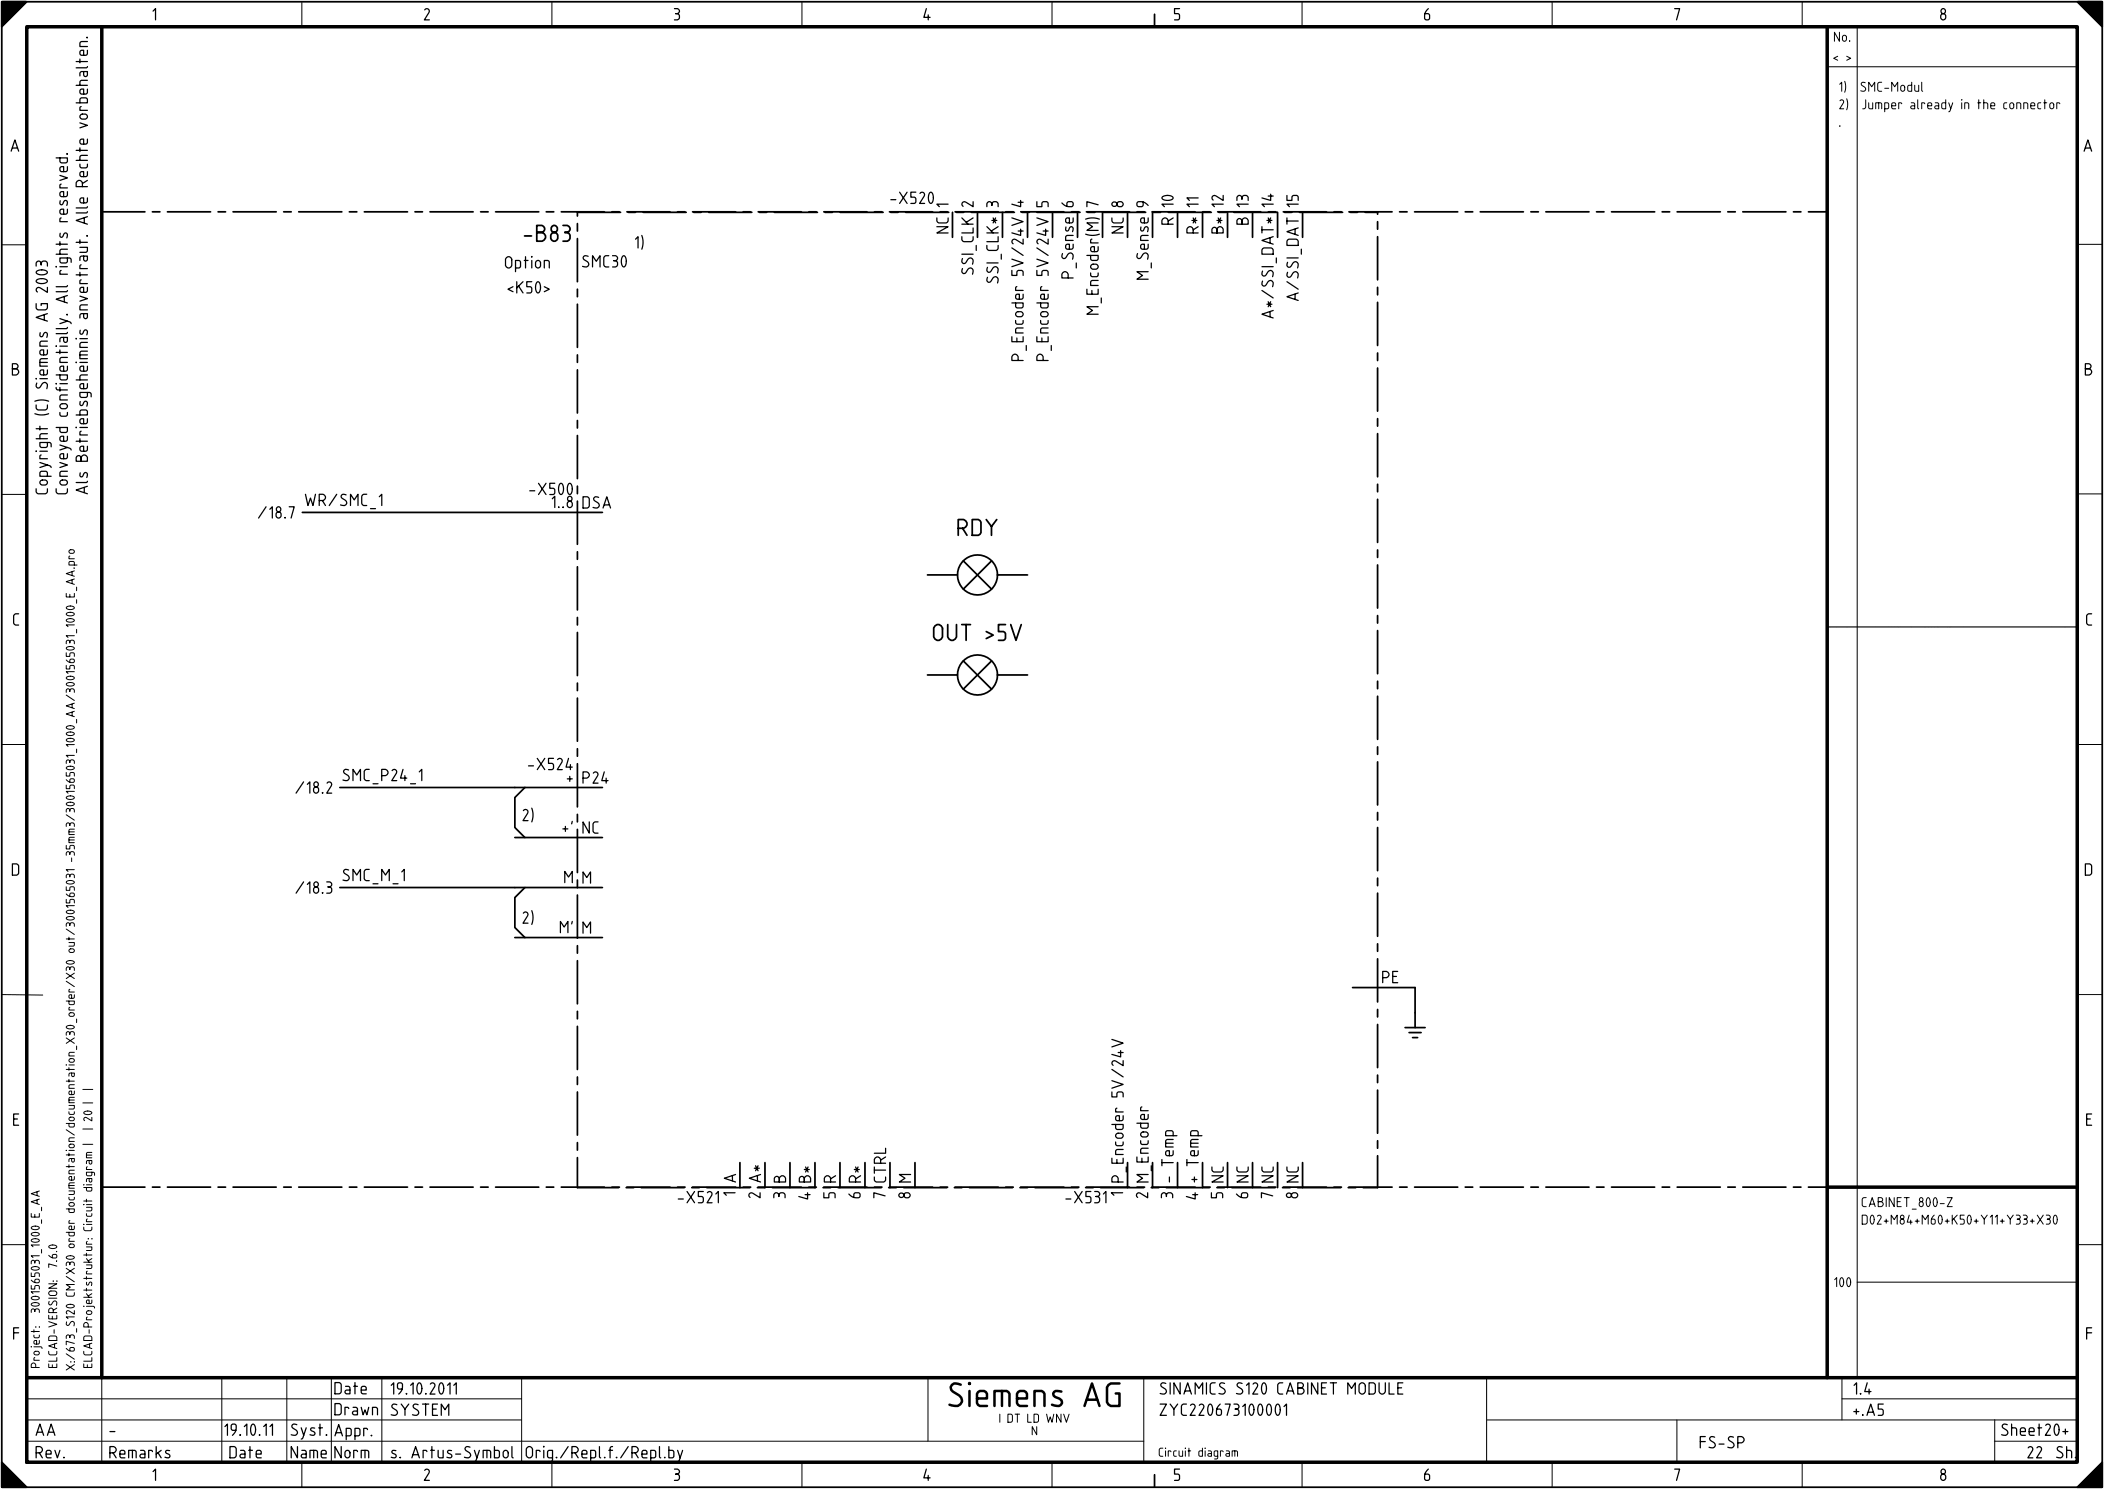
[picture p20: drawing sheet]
<svg xmlns="http://www.w3.org/2000/svg" width="421mm" height="298mm" viewBox="0 0 421 298" stroke-linecap="round" stroke-linejoin="round" font-family="sans-serif">
<defs><g id="words">
<text font-size="5" x="189.6" y="281.4">Siemens AG</text>
<g font-size="3.5">
<text x="104.7" y="48.4">-B83</text>
<text x="191.4" y="107.2">RDY</text>
<text x="186.5" y="128.2">OUT &gt;5V</text>
</g>
<g font-size="2.5">
<text x="30.5" y="4.1">1</text>
<text x="84.7" y="4.1">2</text>
<text x="134.7" y="4.1">3</text>
<text x="184.6" y="4.1">4</text>
<text x="234.7" y="4.1">5</text>
<text x="284.7" y="4.1">6</text>
<text x="334.7" y="4.1">7</text>
<text x="387.9" y="4.1">8</text>
<text x="2.1" y="30.3">A</text>
<text x="416.6" y="30.3">A</text>
<text x="178" y="40.8">-X520</text>
<text x="194.7" y="41.4" transform="rotate(-90 194.7 41.4)">2</text>
<text x="199.7" y="41.4" transform="rotate(-90 199.7 41.4)">3</text>
<text x="204.7" y="41.4" transform="rotate(-90 204.7 41.4)">4</text>
<text x="209.7" y="41.4" transform="rotate(-90 209.7 41.4)">5</text>
<text x="214.7" y="41.4" transform="rotate(-90 214.7 41.4)">6</text>
<text x="219.7" y="41.4" transform="rotate(-90 219.7 41.4)">7</text>
<text x="224.7" y="41.4" transform="rotate(-90 224.7 41.4)">8</text>
<text x="234.7" y="41.4" transform="rotate(-90 234.7 41.4)">10</text>
<text x="239.7" y="41.4" transform="rotate(-90 239.7 41.4)">11</text>
<text x="244.7" y="41.4" transform="rotate(-90 244.7 41.4)">12</text>
<text x="249.7" y="41.4" transform="rotate(-90 249.7 41.4)">13</text>
<text x="254.7" y="41.4" transform="rotate(-90 254.7 41.4)">14</text>
<text x="259.7" y="41.4" transform="rotate(-90 259.7 41.4)">15</text>
<text x="189.7" y="46.7" transform="rotate(-90 189.7 46.7)">NC 1</text>
<text x="224.7" y="46.7" transform="rotate(-90 224.7 46.7)">NC</text>
<text x="234.7" y="45" transform="rotate(-90 234.7 45)">R</text>
<text x="239.7" y="46.7" transform="rotate(-90 239.7 46.7)">R*</text>
<text x="244.7" y="46.7" transform="rotate(-90 244.7 46.7)">B*</text>
<text x="249.7" y="45" transform="rotate(-90 249.7 45)">B</text>
<text x="101" y="53.7">Option</text>
<text x="116.4" y="53.5">SMC30</text>
<text x="127" y="49.7">1)</text>
<text x="101.5" y="58.7">&lt;K50&gt;</text>
<text x="194.7" y="54.9" transform="rotate(-90 194.7 54.9)">SSI_CLK</text>
<text x="199.7" y="56.7" transform="rotate(-90 199.7 56.7)">SSI_CLK*</text>
<text x="214.7" y="55.7" transform="rotate(-90 214.7 55.7)">P_Sense</text>
<text x="229.7" y="56" transform="rotate(-90 229.7 56)">M_Sense 9</text>
<text x="219.7" y="62.9" transform="rotate(-90 219.7 62.9)">M_Encoder(M)</text>
<text x="254.7" y="63.7" transform="rotate(-90 254.7 63.7)">A*/SSI_DAT*</text>
<text x="259.7" y="60.2" transform="rotate(-90 259.7 60.2)">A/SSI_DAT</text>
<text x="2.4" y="75.1">B</text>
<text x="204.7" y="72.2" transform="rotate(-90 204.7 72.2)">P_Encoder 5V/24V</text>
<text x="209.7" y="72.2" transform="rotate(-90 209.7 72.2)">P_Encoder 5V/24V</text>
<text x="416.9" y="75.1">B</text>
<text x="9.6" y="98.8" transform="rotate(-90 9.6 98.8)">Copyright (C) Siemens AG 2003</text>
<text x="13.6" y="98.8" transform="rotate(-90 13.6 98.8)">Conveyed confidentially. All rights reserved.</text>
<text x="17.6" y="98.8" transform="rotate(-90 17.6 98.8)">Als Betriebsgeheimnis anvertraut. Alle Rechte vorbehalten.</text>
<text x="61" y="101.2">WR/SMC_1</text>
<text x="105.8" y="99">-X500</text>
<text x="110.3" y="101.6">1..8</text>
<text x="116.5" y="101.7">DSA</text>
<text x="51.6" y="103.7">/18.7</text>
<text x="2.6" y="125.1">C</text>
<text x="417.1" y="125.1">C</text>
<text x="105.6" y="154">-X524</text>
<text x="59.1" y="158.7">/18.2</text>
<text x="68.5" y="156.2">SMC_P24_1</text>
<text x="113.3" y="156.6">+</text>
<text x="116.5" y="156.7">P24</text>
<text x="104.5" y="164.2">2)</text>
<text x="112.4" y="166.6">+'</text>
<text x="116.5" y="166.7">NC</text>
<text x="2.4" y="175.1">D</text>
<text x="59.1" y="178.7">/18.3</text>
<text x="68.5" y="176.2">SMC_M_1</text>
<text x="112.8" y="176.6">M M</text>
<text x="416.9" y="175.1">D</text>
<text x="104.5" y="184.7">2)</text>
<text x="111.9" y="186.6">M'</text>
<text x="116.5" y="186.7">M</text>
<text x="276.4" y="196.6">PE</text>
<text x="2.6" y="225.1">E</text>
<text x="417.1" y="225.1">E</text>
<text x="147.1" y="239.1" transform="rotate(-90 147.1 239.1)">1</text>
<text x="147.2" y="236.4" transform="rotate(-90 147.2 236.4)">A</text>
<text x="152.1" y="239.6" transform="rotate(-90 152.1 239.6)">2</text>
<text x="152.2" y="236.4" transform="rotate(-90 152.2 236.4)">A*</text>
<text x="157.1" y="239.6" transform="rotate(-90 157.1 239.6)">3</text>
<text x="157.2" y="236.4" transform="rotate(-90 157.2 236.4)">B</text>
<text x="162.1" y="239.9" transform="rotate(-90 162.1 239.9)">4</text>
<text x="162.2" y="236.4" transform="rotate(-90 162.2 236.4)">B*</text>
<text x="167.1" y="239.6" transform="rotate(-90 167.1 239.6)">5</text>
<text x="167.2" y="236.4" transform="rotate(-90 167.2 236.4)">R</text>
<text x="172.1" y="239.6" transform="rotate(-90 172.1 239.6)">6</text>
<text x="172.2" y="236.4" transform="rotate(-90 172.2 236.4)">R*</text>
<text x="177.1" y="239.6" transform="rotate(-90 177.1 239.6)">7 CTRL</text>
<text x="182.1" y="239.6" transform="rotate(-90 182.1 239.6)">8</text>
<text x="182.2" y="236.4" transform="rotate(-90 182.2 236.4)">M</text>
<text x="224.6" y="239.1" transform="rotate(-90 224.6 239.1)">1</text>
<text x="224.7" y="236.4" transform="rotate(-90 224.7 236.4)">P_Encoder 5V/24V</text>
<text x="229.6" y="239.6" transform="rotate(-90 229.6 239.6)">2 M_Encoder</text>
<text x="234.6" y="239.6" transform="rotate(-90 234.6 239.6)">3</text>
<text x="234.7" y="236.4" transform="rotate(-90 234.7 236.4)">- Temp</text>
<text x="239.6" y="239.9" transform="rotate(-90 239.6 239.9)">4</text>
<text x="239.7" y="236.4" transform="rotate(-90 239.7 236.4)">+ Temp</text>
<text x="244.6" y="239.6" transform="rotate(-90 244.6 239.6)">5</text>
<text x="244.7" y="236.4" transform="rotate(-90 244.7 236.4)">NC</text>
<text x="249.6" y="239.6" transform="rotate(-90 249.6 239.6)">6</text>
<text x="249.7" y="236.4" transform="rotate(-90 249.7 236.4)">NC</text>
<text x="254.6" y="239.6" transform="rotate(-90 254.6 239.6)">7</text>
<text x="254.7" y="236.4" transform="rotate(-90 254.7 236.4)">NC</text>
<text x="259.6" y="239.6" transform="rotate(-90 259.6 239.6)">8</text>
<text x="259.7" y="236.4" transform="rotate(-90 259.7 236.4)">NC</text>
<text x="135.5" y="240.6">-X521</text>
<text x="213" y="240.6">-X531</text>
<text x="2.6" y="267.9">F</text>
<text x="417.1" y="267.9">F</text>
<text x="66.9" y="278.8">Date</text>
<text x="78.1" y="278.8">19.10.2011</text>
<text x="231.9" y="278.8">SINAMICS S120 CABINET MODULE</text>
<text x="370.6" y="278.8">1.4</text>
<text x="7.1" y="287.1">AA</text>
<text x="21.9" y="287.1">-</text>
<text x="44.9" y="287.1">19.10.11</text>
<text x="58.1" y="287.1">Syst.</text>
<text x="66.9" y="283">Drawn</text>
<text x="66.9" y="287.2">Appr.</text>
<text x="78.1" y="283.1">SYSTEM</text>
<text x="231.9" y="283.1">ZYC220673100001</text>
<text x="370.6" y="283.1">+.A5</text>
<text x="400.1" y="287.1">Sheet20+</text>
<text x="7.1" y="291.6">Rev.</text>
<text x="21.9" y="291.6">Remarks</text>
<text x="45.9" y="291.6">Date</text>
<text x="58.1" y="291.6">Name</text>
<text x="66.9" y="291.6">Norm</text>
<text x="78.1" y="291.6">s. Artus-Symbol</text>
<text x="105.1" y="291.6">Orig./Repl.f./Repl.by</text>
<text x="339.9" y="289.6">FS-SP</text>
<text x="405.4" y="291.6">22</text>
<text x="411.1" y="291.6">Sh.</text>
<text x="30.5" y="296.1">1</text>
<text x="84.7" y="296.1">2</text>
<text x="134.7" y="296.1">3</text>
<text x="184.6" y="296.1">4</text>
<text x="234.7" y="296.1">5</text>
<text x="284.7" y="296.1">6</text>
<text x="334.7" y="296.1">7</text>
<text x="387.9" y="296.1">8</text>
</g>
<g font-size="2">
<text x="366.7" y="8.4">No.</text>
<text x="366.6" y="12.4">&lt; &gt;</text>
<text x="367.8" y="18.3">1)</text>
<text x="367.8" y="21.9">2)</text>
<text x="372" y="18.3">SMC-Modul</text>
<text x="372.4" y="21.9">Jumper already in the connector</text>
<text x="367.8" y="25.4">.</text>
<text x="372.3" y="241.3">CABINET_800-Z</text>
<text x="372.3" y="244.8">D02+M84+M60+K50+Y11+Y33+X30</text>
<text x="366.8" y="257.3">100</text>
</g>
<g font-size="1.8">
<text x="18.5" y="217.9" transform="rotate(-90 18.5 217.9)">|</text>
<text x="18.5" y="225.8" transform="rotate(-90 18.5 225.8)">| 20 |</text>
<text x="11.5" y="253.5" transform="rotate(-90 11.5 253.5)">7.6.0</text>
<text x="8" y="262.5" transform="rotate(-90 8 262.5)">3001565031_1000_E_AA</text>
<text x="8" y="273.5" transform="rotate(-90 8 273.5)">Project:</text>
<text x="11.5" y="273.5" transform="rotate(-90 11.5 273.5)">ELCAD-VERSION:</text>
<text x="15" y="274" transform="rotate(-90 15 274)">X:/673_S120 CM/X30 order documentation/documentation_X30_order/X30 out/3001565031 -35mm3/3001565031_1000_AA/3001565031_1000_E_AA.pro</text>
<text x="18.5" y="273.5" transform="rotate(-90 18.5 273.5)">ELCAD-Projektstruktur: Circuit diagram |</text>
<text x="199.8" y="284.4">I DT LD WNV</text>
<text x="206.3" y="286.9">N</text>
<text x="231.7" y="291.2">Circuit diagram</text>
</g>
</g></defs>
<g fill="none" stroke="#000" stroke-width=".35">
<path d="M.4 .3h420v297h-420zM.4 .3h5l-5 5zM.5 4.9h.1M.5 4.9h.2M.5 4.8h.2M.5 4.7h.3M.5 4.6h.4M.5 4.6h.5M.5 4.5h.5M.5 4.4h.6M.5 4.3h.7M.5 4.3h.8"/>
<path d="M.5 4.2h.8M.5 4.1h.9M.5 4h1M.5 3.9h1.1M.5 3.8h1.2M.5 3.8h1.3M.5 3.7h1.3M.5 3.6h1.4M.5 3.5h1.5M.5 3.5h1.6M.5 3.4h1.6M.5 3.3h1.7"/>
<path d="M.5 3.2h1.8M.5 3.2h1.9M.5 3.1h1.9M.5 3h2M.5 2.9h2.1M.5 2.9h2.2M.5 2.8h2.2M.5 2.7h2.3M.5 2.6h2.4M.5 2.6h2.5M.5 2.5h2.5M.5 2.4h2.6"/>
<path d="M.5 2.3h2.7M.5 2.3h2.8M.5 2.2h2.8M.5 2.1h2.9M.5 2h3M.5 2h3.1M.5 1.9h3.1M.5 1.8h3.2M.5 1.7h3.3M.5 1.7h3.4M.5 1.6h3.4M.5 1.5h3.5"/>
<path d="M.5 1.4h3.6M.5 1.3h3.7M.5 1.2h3.8M.5 1.2h3.9M.5 1.1h3.9M.5 1h4M.5 .9h4.1M.5 .9h4.2M.5 .8h4.2M.5 .7h4.3M.5 .6h4.4M.5 .6h4.5"/>
<path d="M.5 .5h4.5M.5 .4h4.6M.5 .3h4.7M230.9 2.9v2.4M415.4 .3h5v5zM415.5 .3h4.7M415.6 .4h4.6M415.7 .5h4.5M415.7 .6h4.5M415.8 .6h4.4M415.9 .7h4.3M416 .8h4.2"/>
<path d="M416 .9h4.2M416.1 .9h4.1M416.2 1h4M416.3 1.1h3.9M416.3 1.2h3.9M416.4 1.2h3.8M416.5 1.3h3.7M416.6 1.4h3.6M416.7 1.5h3.5M416.8 1.6h3.4M416.8 1.7h3.4M416.9 1.7h3.3"/>
<path d="M417 1.8h3.2M417.1 1.9h3.1M417.1 2h3.1M417.2 2h3M417.3 2.1h2.9M417.4 2.2h2.8M417.4 2.3h2.8M417.5 2.3h2.7M417.6 2.4h2.6M417.7 2.5h2.5M417.7 2.6h2.5M417.8 2.6h2.4"/>
<path d="M417.9 2.7h2.3M418 2.8h2.2M418 2.9h2.2M418.1 2.9h2.1M418.2 3h2M418.3 3.1h1.9M418.3 3.2h1.9M418.4 3.2h1.8M418.5 3.3h1.7M418.6 3.4h1.6M418.6 3.5h1.6M418.7 3.5h1.5"/>
<path d="M418.8 3.6h1.4M418.9 3.7h1.3M418.9 3.8h1.3M419 3.8h1.2M419.1 3.9h1.1M419.2 4h1M419.3 4.1h.9M419.4 4.2h.8M419.4 4.3h.8M419.5 4.3h.7M419.6 4.4h.6M419.7 4.5h.5"/>
<path d="M419.7 4.6h.5M419.8 4.6h.4M419.9 4.7h.3M420 4.8h.2M420 4.9h.2M420.1 4.9h.1M20.4 42.4h8.6M30.5 42.4h1.5M33.5 42.4h8.6M43.6 42.4h1.5M46.6 42.4h8.6M56.7 42.4h1.5"/>
<path d="M59.7 42.4h8.7M69.9 42.4h1.5M72.9 42.4h8.6M83 42.4h1.5M86 42.4h8.6M96.1 42.4h1.5M99.1 42.4h8.6M109.2 42.4h1.5M112.2 42.4h8.7M115.5 44.7v1.5M115.5 47.7v8.6M115.5 57.8v1.5"/>
<path d="M122.4 42.4h1.5M124.1 42.4h-8.6v.8M125.4 42.4h8.6M125.6 42.4h1.5M128.6 42.4h8.6M135.5 42.4h1.5M138.5 42.4h8.6M138.7 42.4h1.5M141.7 42.4h8.6M148.6 42.4h1.5M151.6 42.4h8.6M151.8 42.4h1.5"/>
<path d="M154.8 42.4h8.7M161.7 42.4h1.5M164.7 42.4h8.7M165 42.4h1.5M168 42.4h8.6M174.9 42.4h1.5M177.9 42.4h8.6M178.1 42.4h1.5M181.1 42.4h8.6M188 42.4h1.5M190.5 42.4v5M191 42.4h8.6"/>
<path d="M191.2 42.4h1.5M194.2 42.4h8.6M195.5 42.4v5M200.5 42.4v5M201.1 42.4h1.5M204.1 42.4h8.6M204.3 42.4h1.5M205.5 42.4v5M207.3 42.4h8.7M210.5 42.4v5M214.2 42.4h1.5M215.5 42.4v5"/>
<path d="M217.2 42.4h8.7M217.5 42.4h1.5M225.5 42.4v5M227.4 42.4h1.5M229.1 42.4h-8.6v5M230.4 42.4h8.6M230.5 42.4v5M230.6 42.4h1.5M233.6 42.4h8.6M235.5 42.4v5M240.5 42.4v5M240.5 42.4h1.5"/>
<path d="M243.5 42.4h8.6M243.7 42.4h1.5M245.5 42.4v5M246.7 42.4h8.6M250.5 42.4v5M253.6 42.4h1.5M255.5 42.4v5M256.6 42.4h8.6M256.8 42.4h1.5M259.8 42.4h8.7M260.5 42.4v5M266.7 42.4h1.5"/>
<path d="M269.7 42.4h8.7M270 42.4h1.5M273 42.4h2.5v.4M275.5 44.3v1.5M275.5 47.3v8.7M275.5 57.4v1.5M279.9 42.4h1.5M282.9 42.4h8.6M293 42.4h1.5M296 42.4h8.6M306.1 42.4h1.5M309.1 42.4h8.6"/>
<path d="M319.2 42.4h1.5M322.2 42.4h8.7M332.4 42.4h1.5M335.4 42.4h8.6M345.5 42.4h1.5M348.5 42.4h8.6M358.6 42.4h1.5M361.6 42.4h3.8M115.5 60.8v8.6M115.5 71v1.4M115.5 73.9v8.7M275.5 60.4v8.7"/>
<path d="M275.5 70.6v1.5M275.5 73.6v8.6M115.5 84.1v1.5M115.5 87.1v8.6M115.5 97.2v1.5M275.5 83.7v1.5M275.5 86.7v8.6M275.5 96.8v1.5M275.5 99.8v8.7M60.5 102.5h60M115.5 100.2v8.6M115.5 110.3v1.5"/>
<path d="M115.5 113.3v8.6M185.5 114.9h6M192.6 112.1l5.7 5.7M198.3 112.1l-5.7 5.7M199.5 114.9h6M275.5 110v1.4M275.5 112.9v8.7M115.5 123.5v1.5M115.5 126.4v8.7M115.5 136.6v1.5M115.5 139.6v8.6M185.5 134.9h6"/>
<path d="M192.6 132.1l5.7 5.7M198.3 132.1l-5.7 5.7M199.5 134.9h6M275.5 123.1v1.5M275.5 126.1v8.6M275.5 136.2v1.5M275.5 139.2v8.6M68 157.4h52.5M105 157.4l-2 2v6l2 2M115.5 149.7v1.5M115.5 152.7v8.6M275.5 149.3v1.5"/>
<path d="M275.5 152.3v8.6M68 177.5h52.5M103 167.4h17.5M105 177.5l-2 2v5.9l2 2M115.5 162.8v1.5M115.5 165.8v8.6M115.5 175.9v1.6M115.5 179v8.6M275.5 162.5v1.4M275.5 165.4v8.7M275.5 175.6v1.5M275.5 178.6v8.6"/>
<path d="M103 187.4h17.5M115.5 189.1v1.5M115.5 192.1v8.6M270.5 197.4h12.5v8.1M275.5 188.7v1.5M275.5 191.7v8.6M115.5 202.2v1.5M115.5 205.2v8.6M115.5 215.3v1.5M115.5 218.3v8.6M275.5 201.8v1.5M275.5 204.8v8.6"/>
<path d="M275.5 215v1.5M275.5 217.9v8.7M281 205.5h4M281.8 206.4h2.4M282.5 207.5h1M20.4 237.3h8.6M30.5 237.3h1.5M33.5 237.3h8.6M43.6 237.3h1.5M46.6 237.3h8.6M56.7 237.3h1.5M59.7 237.3h8.7"/>
<path d="M69.9 237.3h1.5M72.9 237.3h8.6M83 237.3h1.5M86 237.3h8.6M96.1 237.3h1.5M99.1 237.3h8.6M109.2 237.3h1.5M112.2 237.3h8.7M115.5 231.5v5.9h8.2M115.5 228.4v1.5M122.4 237.3h1.5M125.2 237.4h1.5"/>
<path d="M125.4 237.3h8.6M128.2 237.4h8.6M135.5 237.3h1.5M138.3 237.4h1.5M138.5 237.3h8.6M141.3 237.4h8.7M148 232.4v5M148.6 237.3h1.5M151.6 237.3h8.6M153 232.4v5h-1.5M154.5 237.4h8.6M158 232.4v5"/>
<path d="M161.7 237.3h1.5M163 232.4v5M164.6 237.4h1.5M164.7 237.3h8.7M167.6 237.4h8.6M168 232.4v5M173 232.4v5M174.9 237.3h1.5M177.7 237.4h1.5M177.9 237.3h8.6M178 232.4v5M180.7 237.4h8.6"/>
<path d="M183 232.4v5M188 237.3h1.5M190.8 237.4h1.5M191 237.3h8.6M193.8 237.4h8.7M201.1 237.3h1.5M204 237.4h1.5M204.1 237.3h8.6M207 237.4h8.6M214.2 237.3h1.5M217.1 237.4h1.5M217.2 237.3h8.7"/>
<path d="M220.1 237.4h8.6M225.5 232.4v5M227.4 237.3h1.5M230.2 237.4h1.5M230.4 237.3h8.6M230.5 232.4v5M233.2 237.4h8.6M235.5 232.4v5M240.5 232.4v5M240.5 237.3h1.5M243.3 237.4h1.5M243.5 237.3h8.6"/>
<path d="M245.5 232.4v5M246.3 237.4h8.7M250.5 232.4v5M253.6 237.3h1.5M255.5 232.4v5M256.5 237.4h1.5M256.6 237.3h8.6M259.5 237.4h8.6M260.5 232.4v5M266.7 237.3h1.5M269.6 237.4h1.5M269.7 237.3h8.7"/>
<path d="M275.5 228.1v1.5M275.5 231.1v6.3h-2.9M279.9 237.3h1.5M282.9 237.3h8.6M293 237.3h1.5M296 237.3h8.6M306.1 237.3h1.5M309.1 237.3h8.6M319.2 237.3h1.5M322.2 237.3h8.7M332.4 237.3h1.5M335.4 237.3h8.6"/>
<path d="M345.5 237.3h1.5M348.5 237.3h8.6M358.6 237.3h1.5M361.6 237.3h3.8M.4 292.4l5 4.9h-5zM.5 297.3h4.6M.5 297.2h4.5M.5 297.1h4.5M.5 297.1h4.4M.5 297h4.4M.5 297h4.3M.5 296.9h4.2"/>
<path d="M.5 296.8h4.2M.5 296.8h4.1M.5 296.7h4.1M.5 296.7h4M.5 296.6h3.9M.5 296.5h3.9M.5 296.5h3.8M.5 296.4h3.8M.5 296.4h3.7M.5 296.3h3.6M.5 296.2h3.6M.5 296.2h3.5"/>
<path d="M.5 296.1h3.5M.5 296.1h3.4M.5 296h3.4M.5 296h3.3M.5 295.9h3.3M.5 295.9h3.2M.5 295.8h3.1M.5 295.7h3.1M.5 295.7h3M.5 295.6h3M.5 295.6h2.9M.5 295.5h2.8"/>
<path d="M.5 295.4h2.8M.5 295.4h2.7M.5 295.3h2.7M.5 295.3h2.6M.5 295.2h2.5M.5 295.1h2.5M.5 295.1h2.4M.5 295h2.4M.5 295h2.3M.5 294.9h2.2M.5 294.8h2.2M.5 294.8h2.1"/>
<path d="M.5 294.7h2.1M.5 294.7h2M.5 294.6h1.9M.5 294.5h1.9M.5 294.5h1.8M.5 294.4h1.8M.5 294.4h1.7M.5 294.3h1.6M.5 294.2h1.6M.5 294.2h1.5M.5 294.1h1.5M.5 294.1h1.4"/>
<path d="M.5 294h1.3M.5 293.9h1.3M.5 293.9h1.2M.5 293.8h1.2M.5 293.8h1.1M.5 293.7h1M.5 293.6h1M.5 293.6h.9M.5 293.5h.9M.5 293.5h.8M.5 293.4h.8M.5 293.4h.7"/>
<path d="M.5 293.3h.7M.5 293.3h.6M.5 293.2h.5M.5 293.1h.5M.5 293.1h.4M.5 293h.4M.5 293h.3M.5 292.9h.2M.5 292.8h.2M.5 292.8h.1M.5 292.7h.1M230.9 294.8v2.5"/>
<path d="M415.4 297.3l5-4.9v4.9zM415.6 297.3h4.6M415.7 297.2h4.5M415.7 297.1h4.5M415.8 297.1h4.4M415.8 297h4.4M415.9 297h4.3M416 296.9h4.2M416 296.8h4.2M416.1 296.8h4.1M416.1 296.7h4.1M416.2 296.7h4"/>
<path d="M416.3 296.6h3.9M416.3 296.5h3.9M416.4 296.5h3.8M416.4 296.4h3.8M416.5 296.4h3.7M416.6 296.3h3.6M416.6 296.2h3.6M416.7 296.2h3.5M416.7 296.1h3.5M416.8 296.1h3.4M416.8 296h3.4M416.9 296h3.3"/>
<path d="M416.9 295.9h3.3M417 295.9h3.2M417.1 295.8h3.1M417.1 295.7h3.1M417.2 295.7h3M417.2 295.6h3M417.3 295.6h2.9M417.4 295.5h2.8M417.4 295.4h2.8M417.5 295.4h2.7M417.5 295.3h2.7M417.6 295.3h2.6"/>
<path d="M417.7 295.2h2.5M417.7 295.1h2.5M417.8 295.1h2.4M417.8 295h2.4M417.9 295h2.3M418 294.9h2.2M418 294.8h2.2M418.1 294.8h2.1M418.1 294.7h2.1M418.2 294.7h2M418.3 294.6h1.9M418.3 294.5h1.9"/>
<path d="M418.4 294.5h1.8M418.4 294.4h1.8M418.5 294.4h1.7M418.6 294.3h1.6M418.6 294.2h1.6M418.7 294.2h1.5M418.7 294.1h1.5M418.8 294.1h1.4M418.9 294h1.3M418.9 293.9h1.3M419 293.9h1.2M419 293.8h1.2"/>
<path d="M419.1 293.8h1.1M419.2 293.7h1M419.2 293.6h1M419.3 293.6h.9M419.3 293.5h.9M419.4 293.5h.8M419.4 293.4h.8M419.5 293.4h.7M419.5 293.3h.7M419.6 293.3h.6M419.7 293.2h.5M419.7 293.1h.5"/>
<path d="M419.8 293.1h.4M419.8 293h.4M419.9 293h.3M420 292.9h.2M420 292.8h.2M420.1 292.8h.1M420.1 292.7h.1"/>
<circle cx="195.5" cy="114.9" r="4"/>
<circle cx="195.5" cy="134.9" r="4"/>
</g>
<path d="M5.4 5.3h410v287.1h-410zM20.4 5.3v270.1M365.4 5.3v270.1M365.4 237.3h50M5.4 275.4h410" fill="none" stroke="#000" stroke-width=".7"/>
<g fill="none" stroke="#000" stroke-width=".2">
<path d="M60.4 .3v5M110.4 .3v5M160.4 .3v5M210.4 .3v5M260.4 .3v5M310.4 .3v5M360.4 .3v5M365.4 13.3h50M371.4 5.3v270.1M.4 48.9h5M415.4 48.8h5M.4 98.8h5"/>
<path d="M415.4 98.7h5M365.4 125.3h.1M365.5 125.3h.1M365.6 125.3h.1M365.7 125.3h.1M365.8 125.3h.1M365.9 125.3h.1M366 125.3h.1M366.1 125.3h.1M366.2 125.3h.1M366.3 125.3h.1M366.4 125.3h.1"/>
<path d="M366.5 125.3h.1M366.6 125.3h.1M366.7 125.3h.1M366.8 125.3h.1M366.9 125.3h.1M367 125.3h.1M367.1 125.3h.1M367.2 125.3h.1M367.3 125.3h.1M367.4 125.3h.1M367.5 125.3h.1M367.6 125.3h.1"/>
<path d="M367.7 125.3h.1M367.8 125.3h.1M367.9 125.3h.1M368 125.3h.1M368.1 125.3h.1M368.2 125.3h.1M368.3 125.3h.1M368.4 125.3h.1M368.5 125.3h.1M368.6 125.3h.1M368.7 125.3h.1M368.8 125.3h.1"/>
<path d="M368.9 125.3h.1M369 125.3h.1M369.1 125.3h.1M369.2 125.3h.1M369.3 125.3h.1M369.4 125.3h.1M369.5 125.3h.1M369.6 125.3h.1M369.7 125.3h.1M369.8 125.3h.1M369.9 125.3h.1M370 125.3h.1"/>
<path d="M370.1 125.3h.1M370.2 125.3h.1M370.3 125.3h.1M370.4 125.3h.1M370.5 125.3h.1M370.6 125.3h.1M370.7 125.3h.1M370.8 125.3h.1M370.9 125.3h.1M371 125.3h.1M371.1 125.3h.1M371.2 125.3h.1"/>
<path d="M371.3 125.3h.1M371.4 125.3h.1M371.5 125.3h.1M371.6 125.3h.1M371.7 125.3h.1M371.8 125.3h.1M371.9 125.3h.1M372 125.3h.1M372.1 125.3h.1M372.2 125.3h.1M372.3 125.3h.1M372.4 125.3h.1"/>
<path d="M372.5 125.3h.1M372.6 125.3h.1M372.7 125.3h.1M372.8 125.3h.1M372.9 125.3h.1M373 125.3h.1M373.1 125.3h.1M373.2 125.3h.1M373.3 125.3h.1M373.4 125.3h.1M373.5 125.3h.1M373.6 125.3h.1"/>
<path d="M373.7 125.3h.1M373.8 125.3h.1M373.9 125.3h.1M374 125.3h.1M374.1 125.3h.1M374.2 125.3h.1M374.3 125.3h.1M374.4 125.3h.1M374.5 125.3h.1M374.6 125.3h.1M374.7 125.3h.1M374.8 125.3h.1"/>
<path d="M374.9 125.3h.1M375 125.3h.1M375.1 125.3h.1M375.2 125.3h.1M375.3 125.3h.1M375.4 125.3h.1M375.5 125.3h.1M375.6 125.3h.1M375.7 125.3h.1M375.8 125.3h.1M375.9 125.3h.1M376 125.3h.1"/>
<path d="M376.1 125.3h.1M376.2 125.3h.1M376.3 125.3h.1M376.4 125.3h.1M376.5 125.3h.1M376.6 125.3h.1M376.7 125.3h.1M376.8 125.3h.1M376.9 125.3h.1M377 125.3h.1M377.1 125.3h.1M377.2 125.3h.1"/>
<path d="M377.3 125.3h.1M377.4 125.3h.1M377.5 125.3h.1M377.6 125.3h.1M377.7 125.3h.1M377.8 125.3h.1M377.9 125.3h.1M378 125.3h.1M378.1 125.3h.1M378.2 125.3h.1M378.3 125.3h.1M378.4 125.3h.1"/>
<path d="M378.5 125.3h.1M378.6 125.3h.1M378.7 125.3h.1M378.8 125.3h.1M378.9 125.3h.1M379 125.3h.1M379.1 125.3h.1M379.2 125.3h.1M379.3 125.3h.1M379.4 125.3h.1M379.5 125.3h.1M379.6 125.3h.1"/>
<path d="M379.7 125.3h.1M379.8 125.3h.1M379.9 125.3h.1M380 125.3h.1M380.1 125.3h.1M380.2 125.3h.1M380.3 125.3h.1M380.4 125.3h.1M380.5 125.3h.1M380.6 125.3h.1M380.7 125.3h.1M380.8 125.3h.1"/>
<path d="M380.9 125.3h.1M381 125.3h.1M381.1 125.3h.1M381.2 125.3h.1M381.3 125.3h.1M381.4 125.3h.1M381.5 125.3h.1M381.6 125.3h.1M381.7 125.3h.1M381.8 125.3h.1M381.9 125.3h.1M382 125.3h.1"/>
<path d="M382.1 125.3h.1M382.2 125.3h.1M382.3 125.3h.1M382.4 125.3h.1M382.5 125.3h.1M382.6 125.3h.1M382.7 125.3h.1M382.8 125.3h.1M382.9 125.3h.1M383 125.3h.1M383.1 125.3h.1M383.2 125.3h.1"/>
<path d="M383.3 125.3h.1M383.4 125.3h.1M383.5 125.3h.1M383.6 125.3h.1M383.7 125.3h.1M383.8 125.3h.1M383.9 125.3h.1M384 125.3h.1M384.1 125.3h.1M384.2 125.3h.1M384.3 125.3h.1M384.4 125.3h.1"/>
<path d="M384.5 125.3h.1M384.6 125.3h.1M384.7 125.3h.1M384.8 125.3h.1M384.9 125.3h.1M385 125.3h.1M385.1 125.3h.1M385.2 125.3h.1M385.3 125.3h.1M385.4 125.3h.1M385.5 125.3h.1M385.6 125.3h.1"/>
<path d="M385.7 125.3h.1M385.8 125.3h.1M385.9 125.3h.1M386 125.3h.1M386.1 125.3h.1M386.2 125.3h.1M386.3 125.3h.1M386.4 125.3h.1M386.5 125.3h.1M386.6 125.3h.1M386.7 125.3h.1M386.8 125.3h.1"/>
<path d="M386.9 125.3h.1M387 125.3h.1M387.1 125.3h.1M387.2 125.3h.1M387.3 125.3h.1M387.4 125.3h.1M387.5 125.3h.1M387.6 125.3h.1M387.7 125.3h.1M387.8 125.3h.1M387.9 125.3h.1M388 125.3h.1"/>
<path d="M388.1 125.3h.1M388.2 125.3h.1M388.3 125.3h.1M388.4 125.3h.1M388.5 125.3h.1M388.6 125.3h.1M388.7 125.3h.1M388.8 125.3h.1M388.9 125.3h.1M389 125.3h.1M389.1 125.3h.1M389.2 125.3h.1"/>
<path d="M389.3 125.3h.1M389.4 125.3h.1M389.5 125.3h.1M389.6 125.3h.1M389.7 125.3h.1M389.8 125.3h.1M389.9 125.3h.1M390 125.3h.1M390.1 125.3h.1M390.2 125.3h.1M390.3 125.3h.1M390.4 125.3h.1"/>
<path d="M390.5 125.3h.1M390.6 125.3h.1M390.7 125.3h.1M390.8 125.3h.1M390.9 125.3h.1M391 125.3h.1M391.1 125.3h.1M391.2 125.3h.1M391.3 125.3h.1M391.4 125.3h.1M391.5 125.3h.1M391.6 125.3h.1"/>
<path d="M391.7 125.3h.1M391.8 125.3h.1M391.9 125.3h.1M392 125.3h.1M392.1 125.3h.1M392.2 125.3h.1M392.3 125.3h.1M392.4 125.3h.1M392.5 125.3h.1M392.6 125.3h.1M392.7 125.3h.1M392.8 125.3h.1"/>
<path d="M392.9 125.3h.1M393 125.3h.1M393.1 125.3h.1M393.2 125.3h.1M393.3 125.3h.1M393.4 125.3h.1M393.5 125.3h.1M393.6 125.3h.1M393.7 125.3h.1M393.8 125.3h.1M393.9 125.3h.1M394 125.3h.1"/>
<path d="M394.1 125.3h.1M394.2 125.3h.1M394.3 125.3h.1M394.4 125.3h.1M394.5 125.3h.1M394.6 125.3h.1M394.7 125.3h.1M394.8 125.3h.1M394.9 125.3h.1M395 125.3h.1M395.1 125.3h.1M395.2 125.3h.1"/>
<path d="M395.3 125.3h.1M395.4 125.3h.1M395.5 125.3h.1M395.6 125.3h.1M395.7 125.3h.1M395.8 125.3h.1M395.9 125.3h.1M396 125.3h.1M396.1 125.3h.1M396.2 125.3h.1M396.3 125.3h.1M396.4 125.3h.1"/>
<path d="M396.5 125.3h.1M396.6 125.3h.1M396.7 125.3h.1M396.8 125.3h.1M396.9 125.3h.1M397 125.3h.1M397.1 125.3h.1M397.2 125.3h.1M397.3 125.3h.1M397.4 125.3h.1M397.5 125.3h.1M397.6 125.3h.1"/>
<path d="M397.7 125.3h.1M397.8 125.3h.1M397.9 125.3h.1M398 125.3h.1M398.1 125.3h.1M398.2 125.3h.1M398.3 125.3h.1M398.4 125.3h.1M398.5 125.3h.1M398.6 125.3h.1M398.7 125.3h.1M398.8 125.3h.1"/>
<path d="M398.9 125.3h.1M399 125.3h.1M399.1 125.3h.1M399.2 125.3h.1M399.3 125.3h.1M399.4 125.3h.1M399.5 125.3h.1M399.6 125.3h.1M399.7 125.3h.1M399.8 125.3h.1M399.9 125.3h.1M400 125.3h.1"/>
<path d="M400.1 125.3h.1M400.2 125.3h.1M400.3 125.3h.1M400.4 125.3h.1M400.5 125.3h.1M400.6 125.3h.1M400.7 125.3h.1M400.8 125.3h.1M400.9 125.3h.1M401 125.3h.1M401.1 125.3h.1M401.2 125.3h.1"/>
<path d="M401.3 125.3h.1M401.4 125.3h.1M401.5 125.3h.1M401.6 125.3h.1M401.7 125.3h.1M401.8 125.3h.1M401.9 125.3h.1M402 125.3h.1M402.1 125.3h.1M402.2 125.3h.1M402.3 125.3h.1M402.4 125.3h.1"/>
<path d="M402.5 125.3h.1M402.6 125.3h.1M402.7 125.3h.1M402.8 125.3h.1M402.9 125.3h.1M403 125.3h.1M403.1 125.3h.1M403.2 125.3h.1M403.3 125.3h.1M403.4 125.3h.1M403.5 125.3h.1M403.6 125.3h.1"/>
<path d="M403.7 125.3h.1M403.8 125.3h.1M403.9 125.3h.1M404 125.3h.1M404.1 125.3h.1M404.2 125.3h.1M404.3 125.3h.1M404.4 125.3h.1M404.5 125.3h.1M404.6 125.3h.1M404.7 125.3h.1M404.8 125.3h.1"/>
<path d="M404.9 125.3h.1M405 125.3h.1M405.1 125.3h.1M405.2 125.3h.1M405.3 125.3h.1M405.4 125.3h.1M405.5 125.3h.1M405.6 125.3h.1M405.7 125.3h.1M405.8 125.3h.1M405.9 125.3h.1M406 125.3h.1"/>
<path d="M406.1 125.3h.1M406.2 125.3h.1M406.3 125.3h.1M406.4 125.3h.1M406.5 125.3h.1M406.6 125.3h.1M406.7 125.3h.1M406.8 125.3h.1M406.9 125.3h.1M407 125.3h.1M407.1 125.3h.1M407.2 125.3h.1"/>
<path d="M407.3 125.3h.1M407.4 125.3h.1M407.5 125.3h.1M407.6 125.3h.1M407.7 125.3h.1M407.8 125.3h.1M407.9 125.3h.1M408 125.3h.1M408.1 125.3h.1M408.2 125.3h.1M408.3 125.3h.1M408.4 125.3h.1"/>
<path d="M408.5 125.3h.1M408.6 125.3h.1M408.7 125.3h.1M408.8 125.3h.1M408.9 125.3h.1M409 125.3h.1M409.1 125.3h.1M409.2 125.3h.1M409.3 125.3h.1M409.4 125.3h.1M409.5 125.3h.1M409.6 125.3h.1"/>
<path d="M409.7 125.3h.1M409.8 125.3h.1M409.9 125.3h.1M410 125.3h.1M410.1 125.3h.1M410.2 125.3h.1M410.3 125.3h.1M410.4 125.3h.1M410.5 125.3h.1M410.6 125.3h.1M410.7 125.3h.1M410.8 125.3h.1"/>
<path d="M410.9 125.3h.1M411 125.3h.1M411.1 125.3h.1M411.2 125.3h.1M411.3 125.3h.1M411.4 125.3h.1M411.5 125.3h.1M411.6 125.3h.1M411.7 125.3h.1M411.8 125.3h.1M411.9 125.3h.1M412 125.3h.1"/>
<path d="M412.1 125.3h.1M412.2 125.3h.1M412.3 125.3h.1M412.4 125.3h.1M412.5 125.3h.1M412.6 125.3h.1M412.7 125.3h.1M412.8 125.3h.1M412.9 125.3h.1M413 125.3h.1M413.1 125.3h.1M413.2 125.3h.1"/>
<path d="M413.3 125.3h.1M413.4 125.3h.1M413.5 125.3h.1M413.6 125.3h.1M413.7 125.3h.1M413.8 125.3h.1M413.9 125.3h.1M414 125.3h.1M414.1 125.3h.1M414.2 125.3h.1M414.3 125.3h.1M414.4 125.3h.1"/>
<path d="M414.5 125.3h.1M414.6 125.3h.1M414.7 125.3h.1M414.8 125.3h.1M414.9 125.3h.1M415 125.3h.1M415.1 125.3h.1M415.2 125.3h.1M415.3 125.3h.1M.4 148.9h5M415.4 148.9h5M.4 198.9h8.2"/>
<path d="M415.4 198.9h5M.4 248.8h5M371.4 256.3h44M415.4 248.8h5M5.4 279.7h98.9M20.4 275.4v17M44.4 275.4v17M57.4 275.4v17M66.3 275.4v17M76.4 275.4v17M104.3 275.4v17M185.6 275.4v12.7"/>
<path d="M228.7 275.4v17M297.3 275.4v17M368.3 275.4v8.5M368.3 279.7h47.1M5.4 283.9h98.9M5.4 288.1h223.3M60.4 292.4v4.9M110.4 292.4v4.9M160.4 292.4v4.9M210.4 292.4v4.9M260.4 292.4v4.9M297.3 283.9h118.1"/>
<path d="M310.4 292.4v4.9M335.3 283.9v8.5M360.4 292.4v4.9M398.8 288.1h16.6M398.9 283.8v8.6"/>
</g>
<use href="#words"/>
</svg>
